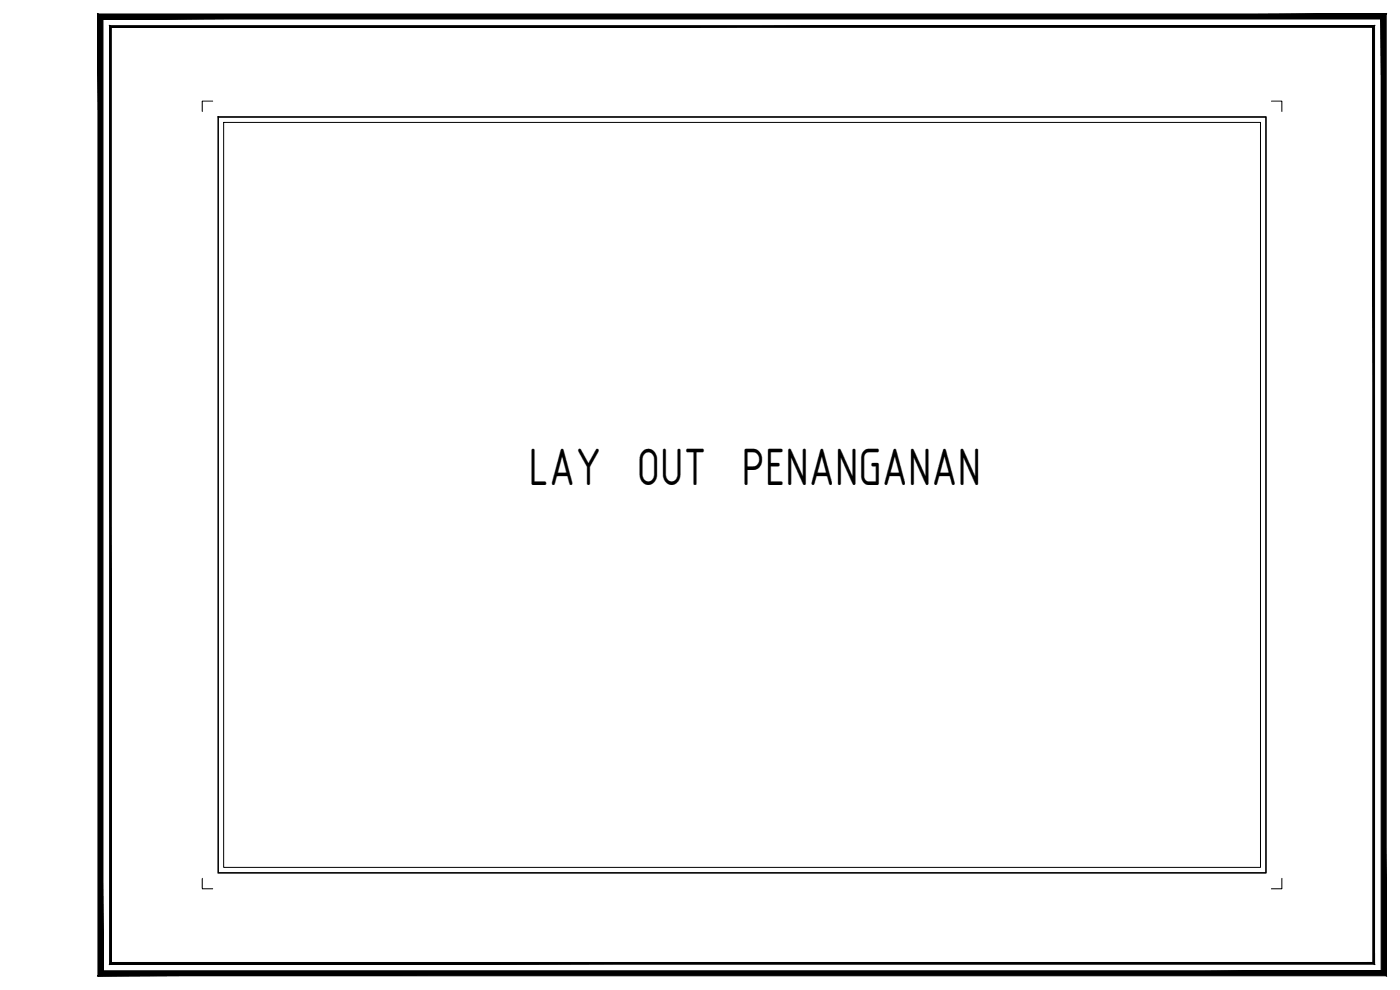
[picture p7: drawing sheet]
<svg xmlns="http://www.w3.org/2000/svg" width="420mm" height="297mm" viewBox="0 0 420 297" stroke-linecap="round" stroke-linejoin="round" font-family="sans-serif">
<defs><g id="words">
<text font-size="17" x="158.7" y="145.4">LAY OUT PENANGANAN</text>
</g></defs>
<!-- layer: FORM LONG -->
<path d="M63.8 30.3h-3.1v3.2M65.4 35h314.6v227h-314.6zM65.6 35.2h314.3v226.6h-314.3zM67.1 36.7h311.2v223.6h-311.2zM381.6 30.3h3.1v3.2M60.7 263.5v3.2h3.1M384.7 263.5v3.2h-3.1" fill="none" stroke="#000" stroke-width=".3"/>
<!-- layer: 0 -->
<g fill="#000" stroke="#000" stroke-width=".3">
<path d="M30.9 291.3l-1.5 1.5 385.1-1.5zM29.4 292.8l385.1-1.5 1.5 1.5zM414.5 5.7v285.6l1.5 1.5zM414.5 5.7l1.5-1.5v288.6zM30.9 5.7h383.6l1.5-1.5zM29.4 4.2h386.6l-385.1 1.5zM29.4 4.2l1.5 287.1v-285.6zM29.4 4.2l1.5 287.1-1.5 1.5z"/>
<path d="M33.4 288.8l-.5 .5 379.1-.5zM32.9 289.3l379.1-.5 .5 .5zM412 8.2v280.6l.5 .5zM412 8.2l.5-.5v281.6zM33.4 8.2h378.6l.5-.5zM32.9 7.7h379.6l-379.1 .5zM32.9 7.7l.5 281.1v-280.6zM32.9 7.7l.5 281.1-.5 .5z"/>
</g>
<use href="#words"/>
</svg>
